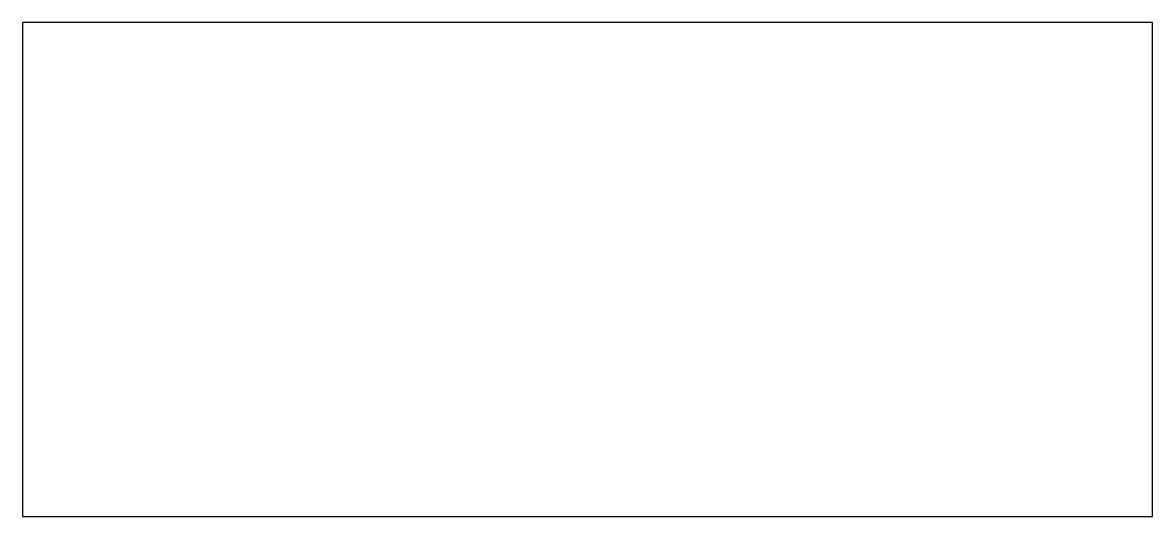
# Model space of a CAD drawing. Header units: inches. Extents: x 0.902 to 1.406, y 0.265 to 0.485.
import ezdxf

# ---------------------------------------------------------------- set-up
doc = ezdxf.new("R2010")
doc.units = ezdxf.units.IN
doc.layers.add('Sketch plane 05', color=7, linetype='Continuous')

msp = doc.modelspace()

# ---------------------------------------------------------------- linework, layer by layer
at = {"layer": 'Sketch plane 05', "extrusion": (0, 0.866025, -0.5)}
for p, q in [((1.40551, 0.48529, -0.0256), (0.90157, 0.48529, -0.0256)), ((0.90157, 0.48529, -0.0256), (0.90157, 0.26481, -0.40747)), ((1.40551, 0.26481, -0.40747), (1.40551, 0.48529, -0.0256)), ((0.90157, 0.26481, -0.40747), (1.40551, 0.26481, -0.40747))]:
    msp.add_line(p, q, dxfattribs=at)

doc.saveas('drawing.dxf')
